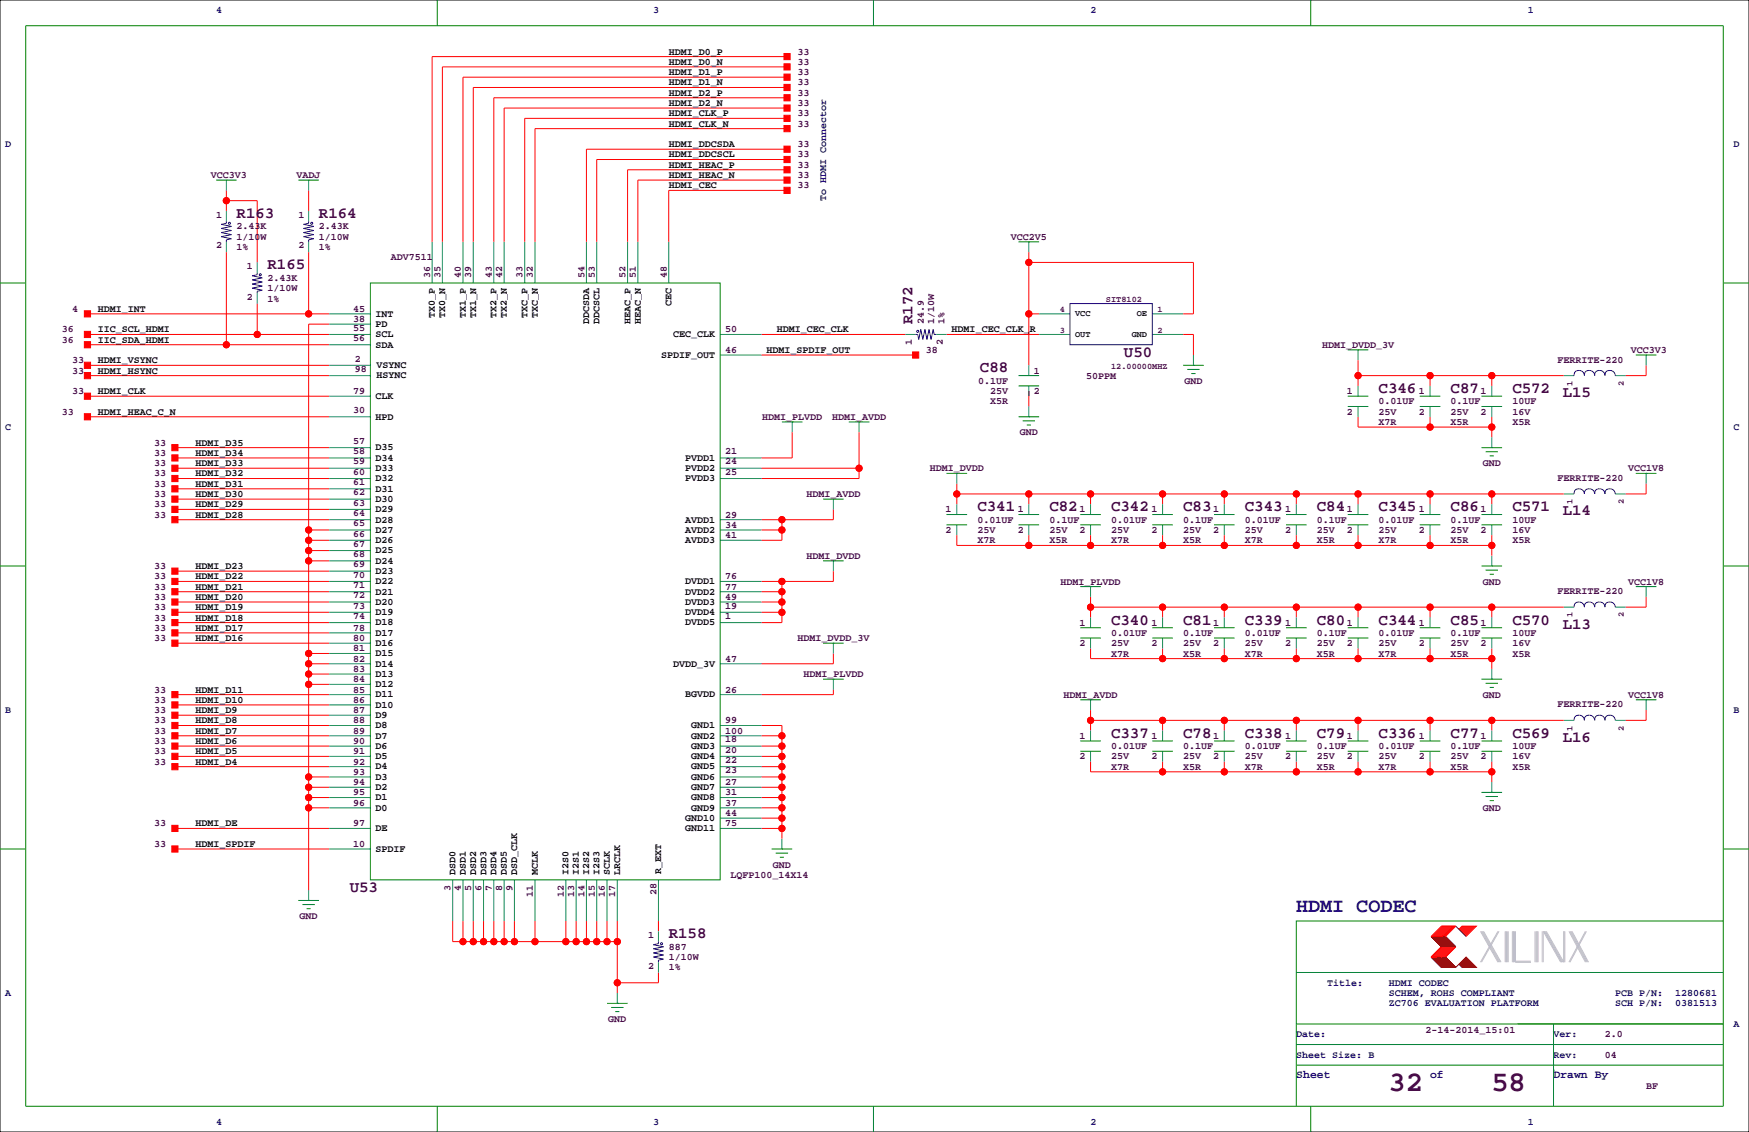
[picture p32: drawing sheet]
<svg xmlns="http://www.w3.org/2000/svg" width="432mm" height="279mm" viewBox="0 0 432 279" stroke-linecap="round" stroke-linejoin="round" font-family="sans-serif">
<defs><g id="words">
<g font-size="7.1" fill="#400040">
<text x="342.8" y="269.3">32</text>
<text x="368.2" y="269.3">58</text>
</g>
<text font-size="4.9" fill="#0000a0" x="320" y="225.1">HDMI CODEC</text>
<g font-size="3.9" fill="#400040">
<text x="58.4" y="53.8">R163</text>
<text x="78.7" y="53.8">R164</text>
<text x="66" y="66.5">R165</text>
<text x="225.3" y="80" transform="rotate(-90 225.3 80)">R172</text>
<text x="277.5" y="88.1">U50</text>
<text x="241.9" y="91.9">C88</text>
<text x="340.4" y="97">C346</text>
<text x="358.1" y="97">C87</text>
<text x="373.4" y="97">C572</text>
<text x="385.8" y="98">L15</text>
<text x="241.3" y="126.2">C341</text>
<text x="259.1" y="126.2">C82</text>
<text x="274.3" y="126.2">C342</text>
<text x="292.1" y="126.2">C83</text>
<text x="307.3" y="126.2">C343</text>
<text x="325.1" y="126.2">C84</text>
<text x="340.4" y="126.2">C345</text>
<text x="358.1" y="126.2">C86</text>
<text x="373.4" y="126.2">C571</text>
<text x="385.8" y="127.2">L14</text>
<text x="274.3" y="154.1">C340</text>
<text x="292.1" y="154.1">C81</text>
<text x="307.3" y="154.1">C339</text>
<text x="325.1" y="154.1">C80</text>
<text x="340.4" y="154.1">C344</text>
<text x="358.1" y="154.1">C85</text>
<text x="373.4" y="154.1">C570</text>
<text x="385.8" y="155.2">L13</text>
<text x="274.3" y="182.1">C337</text>
<text x="292.1" y="182.1">C78</text>
<text x="307.3" y="182.1">C338</text>
<text x="325.1" y="182.1">C79</text>
<text x="340.4" y="182.1">C336</text>
<text x="358.1" y="182.1">C77</text>
<text x="373.4" y="182.1">C569</text>
<text x="385.8" y="183.1">L16</text>
<text x="86.4" y="220.2">U53</text>
<text x="165.1" y="231.6">R158</text>
</g>
<g font-size="2.8" fill="#0000a0">
<text x="320" y="266.1">Sheet</text>
<text x="353.1" y="266.1">of</text>
<text x="383.5" y="266.1">Drawn By</text>
</g>
<g font-size="2.5" fill="#0000a0">
<text x="53.3" y="3.3">4</text>
<text x="161.3" y="3.3">3</text>
<text x="269.2" y="3.3">2</text>
<text x="377.2" y="3.3">1</text>
<text x="1.3" y="36.3">D</text>
<text x="428" y="36.3">D</text>
<text x="204" y="49.5" transform="rotate(-90 204 49.5)">To HDMI Connector</text>
<text x="1.3" y="106.2">C</text>
<text x="428" y="106.2">C</text>
<text x="1.3" y="176">B</text>
<text x="428" y="176">B</text>
<text x="1.3" y="245.9">A</text>
<text x="327.7" y="243.3">Title:</text>
<text x="342.9" y="245.9">SCHEM, ROHS COMPLIANT</text>
<text x="342.9" y="243.3">HDMI CODEC</text>
<text x="398.8" y="245.9">PCB P/N:</text>
<text x="413.6" y="245.9">1280681</text>
<text x="342.9" y="248.4">ZC706 EVALUATION PLATFORM</text>
<text x="398.8" y="248.4">SCH P/N:</text>
<text x="413.6" y="248.4">0381513</text>
<text x="320" y="256">Date:</text>
<text x="383.5" y="256">Ver:</text>
<text x="428" y="253.5">A</text>
<text x="320" y="261.1">Sheet Size: B</text>
<text x="383.5" y="261.1">Rev:</text>
<text x="53.3" y="277.6">4</text>
<text x="161.3" y="277.6">3</text>
<text x="269.2" y="277.6">2</text>
<text x="377.2" y="277.6">1</text>
</g>
<g font-size="2.5">
<text x="165.1" y="13.5">HDMI_D0_P</text>
<text x="165.1" y="16">HDMI_D0_N</text>
<text x="165.1" y="23.6">HDMI_D2_P</text>
<text x="165.1" y="21.1">HDMI_D1_N</text>
<text x="165.1" y="18.5">HDMI_D1_P</text>
<text x="165.1" y="28.7">HDMI_CLK_P</text>
<text x="165.1" y="26.2">HDMI_D2_N</text>
<text x="165.1" y="31.2">HDMI_CLK_N</text>
<text x="165.1" y="36.3">HDMI_DDCSDA</text>
<text x="165.1" y="38.9">HDMI_DDCSCL</text>
<text x="165.1" y="41.4">HDMI_HEAC_P</text>
<text x="165.1" y="46.5">HDMI_CEC</text>
<text x="165.1" y="43.9">HDMI_HEAC_N</text>
<text x="24.1" y="77">HDMI_INT</text>
<text x="165.8" y="75.6" transform="rotate(-90 165.8 75.6)">CEC</text>
<text x="24.1" y="82">IIC_SCL_HDMI</text>
<text x="92.7" y="83.2">SCL</text>
<text x="92.7" y="78.2">INT</text>
<text x="92.7" y="80.7">PD</text>
<text x="107.4" y="78.5" transform="rotate(-90 107.4 78.5)">TX0_P</text>
<text x="109.9" y="78.5" transform="rotate(-90 109.9 78.5)">TX0_N</text>
<text x="115" y="78.5" transform="rotate(-90 115 78.5)">TX1_P</text>
<text x="117.5" y="78.5" transform="rotate(-90 117.5 78.5)">TX1_N</text>
<text x="122.6" y="78.5" transform="rotate(-90 122.6 78.5)">TX2_P</text>
<text x="125.2" y="78.5" transform="rotate(-90 125.2 78.5)">TX2_N</text>
<text x="130.2" y="78.5" transform="rotate(-90 130.2 78.5)">TXC_P</text>
<text x="132.8" y="78.5" transform="rotate(-90 132.8 78.5)">TXC_N</text>
<text x="145.5" y="80" transform="rotate(-90 145.5 80)">DDCSDA</text>
<text x="148" y="80" transform="rotate(-90 148 80)">DDCSCL</text>
<text x="155.6" y="80" transform="rotate(-90 155.6 80)">HEAC_P</text>
<text x="158.2" y="80" transform="rotate(-90 158.2 80)">HEAC_N</text>
<text x="166.2" y="83.2">CEC_CLK</text>
<text x="191.8" y="82">HDMI_CEC_CLK</text>
<text x="234.9" y="82">HDMI_CEC_CLK_R</text>
<text x="24.1" y="89.7">HDMI_VSYNC</text>
<text x="24.1" y="84.6">IIC_SDA_HDMI</text>
<text x="92.7" y="85.8">SDA</text>
<text x="163.2" y="88.3">SPDIF_OUT</text>
<text x="189.2" y="87.1">HDMI_SPDIF_OUT</text>
<text x="24.1" y="92.2">HDMI_HSYNC</text>
<text x="92.9" y="90.9">VSYNC</text>
<text x="92.9" y="93.4">HSYNC</text>
<text x="24.1" y="97.3">HDMI_CLK</text>
<text x="92.7" y="98.5">CLK</text>
<text x="24.1" y="102.4">HDMI_HEAC_C_N</text>
<text x="92.7" y="103.6">HPD</text>
<text x="48.3" y="110">HDMI_D35</text>
<text x="48.3" y="112.5">HDMI_D34</text>
<text x="92.7" y="113.7">D34</text>
<text x="92.7" y="111.2">D35</text>
<text x="169.1" y="113.7">PVDD1</text>
<text x="48.3" y="117.6">HDMI_D32</text>
<text x="48.3" y="115.1">HDMI_D33</text>
<text x="92.7" y="118.8">D32</text>
<text x="92.7" y="116.3">D33</text>
<text x="169.1" y="116.3">PVDD2</text>
<text x="169.1" y="118.8">PVDD3</text>
<text x="48.3" y="125.2">HDMI_D29</text>
<text x="48.3" y="122.7">HDMI_D30</text>
<text x="48.3" y="120.1">HDMI_D31</text>
<text x="92.7" y="121.3">D31</text>
<text x="92.7" y="123.9">D30</text>
<text x="48.3" y="127.8">HDMI_D28</text>
<text x="92.7" y="126.4">D29</text>
<text x="92.7" y="129">D28</text>
<text x="92.7" y="131.5">D27</text>
<text x="169.1" y="131.5">AVDD2</text>
<text x="169.1" y="129">AVDD1</text>
<text x="92.7" y="134">D26</text>
<text x="92.7" y="136.6">D25</text>
<text x="169.1" y="134">AVDD3</text>
<text x="48.3" y="143">HDMI_D22</text>
<text x="48.3" y="140.5">HDMI_D23</text>
<text x="92.7" y="139.1">D24</text>
<text x="92.7" y="141.7">D23</text>
<text x="48.3" y="145.5">HDMI_D21</text>
<text x="48.3" y="148.1">HDMI_D20</text>
<text x="92.7" y="144.2">D22</text>
<text x="92.7" y="146.7">D21</text>
<text x="92.7" y="149.3">D20</text>
<text x="169.1" y="144.2">DVDD1</text>
<text x="169.1" y="146.7">DVDD2</text>
<text x="169.1" y="149.3">DVDD3</text>
<text x="48.3" y="150.6">HDMI_D19</text>
<text x="48.3" y="153.2">HDMI_D18</text>
<text x="48.3" y="155.7">HDMI_D17</text>
<text x="92.7" y="151.8">D19</text>
<text x="92.7" y="154.4">D18</text>
<text x="169.1" y="151.8">DVDD4</text>
<text x="169.1" y="154.4">DVDD5</text>
<text x="48.3" y="158.2">HDMI_D16</text>
<text x="92.7" y="162">D15</text>
<text x="92.7" y="159.4">D16</text>
<text x="92.7" y="156.9">D17</text>
<text x="92.7" y="167.1">D13</text>
<text x="92.7" y="164.5">D14</text>
<text x="166.2" y="164.5">DVDD_3V</text>
<text x="48.3" y="173.5">HDMI_D10</text>
<text x="48.3" y="170.9">HDMI_D11</text>
<text x="92.7" y="169.6">D12</text>
<text x="92.7" y="172.1">D11</text>
<text x="169.1" y="172.1">BGVDD</text>
<text x="48.3" y="178.6">HDMI_D8</text>
<text x="48.3" y="176">HDMI_D9</text>
<text x="92.7" y="174.7">D10</text>
<text x="92.7" y="177.2">D9</text>
<text x="92.7" y="179.8">D8</text>
<text x="170.6" y="179.8">GND1</text>
<text x="48.3" y="183.6">HDMI_D6</text>
<text x="48.3" y="181.1">HDMI_D7</text>
<text x="92.7" y="184.8">D6</text>
<text x="92.7" y="182.3">D7</text>
<text x="170.6" y="182.3">GND2</text>
<text x="170.6" y="184.8">GND3</text>
<text x="48.3" y="186.2">HDMI_D5</text>
<text x="48.3" y="188.7">HDMI_D4</text>
<text x="92.7" y="189.9">D4</text>
<text x="92.7" y="187.4">D5</text>
<text x="170.6" y="187.4">GND4</text>
<text x="170.6" y="189.9">GND5</text>
<text x="92.7" y="197.5">D1</text>
<text x="92.7" y="192.5">D3</text>
<text x="92.7" y="195">D2</text>
<text x="170.6" y="192.5">GND6</text>
<text x="170.6" y="195">GND7</text>
<text x="170.6" y="197.5">GND8</text>
<text x="48.3" y="204">HDMI_DE</text>
<text x="92.7" y="200.1">D0</text>
<text x="169.1" y="202.6">GND10</text>
<text x="170.6" y="200.1">GND9</text>
<text x="48.3" y="209">HDMI_SPDIF</text>
<text x="92.7" y="205.2">DE</text>
<text x="169.1" y="205.2">GND11</text>
<text x="92.7" y="210.2">SPDIF</text>
<text x="112.5" y="215.9" transform="rotate(-90 112.5 215.9)">DSD0</text>
<text x="115" y="215.9" transform="rotate(-90 115 215.9)">DSD1</text>
<text x="117.5" y="215.9" transform="rotate(-90 117.5 215.9)">DSD2</text>
<text x="120.1" y="215.9" transform="rotate(-90 120.1 215.9)">DSD3</text>
<text x="122.6" y="215.9" transform="rotate(-90 122.6 215.9)">DSD4</text>
<text x="125.2" y="215.9" transform="rotate(-90 125.2 215.9)">DSD5</text>
<text x="127.7" y="215.9" transform="rotate(-90 127.7 215.9)">DSD_CLK</text>
<text x="132.8" y="215.9" transform="rotate(-90 132.8 215.9)">MCLK</text>
<text x="140.4" y="215.9" transform="rotate(-90 140.4 215.9)">I2S0</text>
<text x="142.9" y="215.9" transform="rotate(-90 142.9 215.9)">I2S1</text>
<text x="145.5" y="215.9" transform="rotate(-90 145.5 215.9)">I2S2</text>
<text x="148" y="215.9" transform="rotate(-90 148 215.9)">I2S3</text>
<text x="150.6" y="215.9" transform="rotate(-90 150.6 215.9)">SCLK</text>
<text x="153.1" y="215.9" transform="rotate(-90 153.1 215.9)">LRCLK</text>
<text x="163.3" y="215.7" transform="rotate(-90 163.3 215.7)">R_EXT</text>
</g>
<g font-size="2.5" fill="#400040">
<text x="196.8" y="13.5">33</text>
<text x="196.8" y="16">33</text>
<text x="196.8" y="23.6">33</text>
<text x="196.8" y="21.1">33</text>
<text x="196.8" y="18.5">33</text>
<text x="196.8" y="28.7">33</text>
<text x="196.8" y="26.2">33</text>
<text x="196.8" y="31.2">33</text>
<text x="196.8" y="36.3">33</text>
<text x="196.8" y="38.9">33</text>
<text x="196.8" y="41.4">33</text>
<text x="52.1" y="43.9">VCC3V3</text>
<text x="73.2" y="43.9">VADJ</text>
<text x="196.8" y="46.5">33</text>
<text x="196.8" y="43.9">33</text>
<text x="53.3" y="53.7">1</text>
<text x="73.7" y="53.7">1</text>
<text x="58.4" y="56.6">2.43K</text>
<text x="58.4" y="59.2">1/10W</text>
<text x="78.7" y="56.6">2.43K</text>
<text x="78.7" y="59.2">1/10W</text>
<text x="249.6" y="59.2">VCC2V5</text>
<text x="53.3" y="61.3">2</text>
<text x="58.4" y="61.7">1%</text>
<text x="73.7" y="61.3">2</text>
<text x="78.7" y="61.7">1%</text>
<text x="96.5" y="64.3">ADV7511</text>
<text x="61" y="66.4">1</text>
<text x="66" y="71.9">1/10W</text>
<text x="66" y="69.3">2.43K</text>
<text x="106.2" y="68.6" transform="rotate(-90 106.2 68.6)">36</text>
<text x="108.7" y="68.6" transform="rotate(-90 108.7 68.6)">35</text>
<text x="113.8" y="68.6" transform="rotate(-90 113.8 68.6)">40</text>
<text x="116.3" y="68.6" transform="rotate(-90 116.3 68.6)">39</text>
<text x="121.4" y="68.6" transform="rotate(-90 121.4 68.6)">43</text>
<text x="124" y="68.6" transform="rotate(-90 124 68.6)">42</text>
<text x="129" y="68.6" transform="rotate(-90 129 68.6)">33</text>
<text x="131.6" y="68.6" transform="rotate(-90 131.6 68.6)">32</text>
<text x="144.3" y="68.6" transform="rotate(-90 144.3 68.6)">54</text>
<text x="146.8" y="68.6" transform="rotate(-90 146.8 68.6)">53</text>
<text x="154.4" y="68.6" transform="rotate(-90 154.4 68.6)">52</text>
<text x="157" y="68.6" transform="rotate(-90 157 68.6)">51</text>
<text x="164.6" y="68.6" transform="rotate(-90 164.6 68.6)">48</text>
<text x="17.8" y="77">4</text>
<text x="61" y="74">2</text>
<text x="66" y="74.4">1%</text>
<text x="87.2" y="77">45</text>
<text x="15.2" y="82">36</text>
<text x="87.2" y="81.6">55</text>
<text x="87.2" y="79.5">38</text>
<text x="179.1" y="82">50</text>
<text x="228.1" y="80" transform="rotate(-90 228.1 80)">24.9</text>
<text x="230.6" y="80" transform="rotate(-90 230.6 80)">1/10W</text>
<text x="233.2" y="80" transform="rotate(-90 233.2 80)">1%</text>
<text x="15.2" y="84.6">36</text>
<text x="17.8" y="89.7">33</text>
<text x="87.2" y="84.2">56</text>
<text x="87.6" y="89.2">2</text>
<text x="179.1" y="87.1">46</text>
<text x="225.1" y="85.1" transform="rotate(-90 225.1 85.1)">1</text>
<text x="228.6" y="87.1">38</text>
<text x="232.8" y="85.1" transform="rotate(-90 232.8 85.1)">2</text>
<text x="326.4" y="85.9">HDMI_DVDD_3V</text>
<text x="384.5" y="89.5">FERRITE-220</text>
<text x="402.6" y="87.1">VCC3V3</text>
<text x="17.8" y="92.2">33</text>
<text x="87.6" y="91.8">98</text>
<text x="241.5" y="94.7">0.1UF</text>
<text x="255.3" y="92.2">1</text>
<text x="268.2" y="93.5">50PPM</text>
<text x="292.4" y="94.7">GND</text>
<text x="17.8" y="97.3">33</text>
<text x="87.2" y="97.3">79</text>
<text x="87.2" y="101.9">30</text>
<text x="244.5" y="99.8">X5R</text>
<text x="244.5" y="97.3">25V</text>
<text x="255.3" y="97.3">2</text>
<text x="332.5" y="97.3">1</text>
<text x="340.4" y="99.8">0.01UF</text>
<text x="350.3" y="97.3">1</text>
<text x="358.1" y="99.8">0.1UF</text>
<text x="365.5" y="97.3">1</text>
<text x="373.4" y="99.8">10UF</text>
<text x="15.2" y="102.4">33</text>
<text x="188.2" y="103.6">HDMI_PLVDD</text>
<text x="205.4" y="103.6">HDMI_AVDD</text>
<text x="251.8" y="107.4">GND</text>
<text x="332.5" y="102.4">2</text>
<text x="340.4" y="102.4">25V</text>
<text x="340.4" y="104.9">X7R</text>
<text x="350.3" y="102.4">2</text>
<text x="358.1" y="102.4">25V</text>
<text x="358.1" y="104.9">X5R</text>
<text x="365.5" y="102.4">2</text>
<text x="373.4" y="102.4">16V</text>
<text x="373.4" y="104.9">X5R</text>
<text x="38.1" y="110">33</text>
<text x="38.1" y="112.5">33</text>
<text x="87.2" y="112.1">58</text>
<text x="87.2" y="109.6">57</text>
<text x="179.1" y="112.1">21</text>
<text x="38.1" y="117.6">33</text>
<text x="38.1" y="115.1">33</text>
<text x="87.2" y="119.7">61</text>
<text x="87.2" y="117.2">60</text>
<text x="87.2" y="114.6">59</text>
<text x="179.1" y="114.6">24</text>
<text x="179.1" y="117.2">25</text>
<text x="229.6" y="116.3">HDMI_DVDD</text>
<text x="366.1" y="115.1">GND</text>
<text x="384.5" y="118.7">FERRITE-220</text>
<text x="402" y="116.3">VCC1V8</text>
<text x="38.1" y="125.2">33</text>
<text x="38.1" y="122.7">33</text>
<text x="38.1" y="120.1">33</text>
<text x="87.2" y="124.8">63</text>
<text x="87.2" y="122.3">62</text>
<text x="199.1" y="122.7">HDMI_AVDD</text>
<text x="38.1" y="127.8">33</text>
<text x="87.2" y="127.3">64</text>
<text x="87.2" y="129.9">65</text>
<text x="179.1" y="130.3">34</text>
<text x="179.1" y="127.8">29</text>
<text x="233.5" y="126.5">1</text>
<text x="233.5" y="131.6">2</text>
<text x="241.3" y="129">0.01UF</text>
<text x="241.3" y="131.6">25V</text>
<text x="251.2" y="126.5">1</text>
<text x="251.2" y="131.6">2</text>
<text x="259.1" y="129">0.1UF</text>
<text x="259.1" y="131.6">25V</text>
<text x="266.5" y="131.6">2</text>
<text x="266.5" y="126.5">1</text>
<text x="274.3" y="131.6">25V</text>
<text x="274.3" y="129">0.01UF</text>
<text x="284.3" y="131.6">2</text>
<text x="284.3" y="126.5">1</text>
<text x="292.1" y="131.6">25V</text>
<text x="292.1" y="129">0.1UF</text>
<text x="299.5" y="126.5">1</text>
<text x="299.5" y="131.6">2</text>
<text x="307.3" y="129">0.01UF</text>
<text x="307.3" y="131.6">25V</text>
<text x="317.3" y="126.5">1</text>
<text x="317.3" y="131.6">2</text>
<text x="325.1" y="129">0.1UF</text>
<text x="325.1" y="131.6">25V</text>
<text x="332.5" y="131.6">2</text>
<text x="332.5" y="126.5">1</text>
<text x="340.4" y="131.6">25V</text>
<text x="340.4" y="129">0.01UF</text>
<text x="350.3" y="131.6">2</text>
<text x="350.3" y="126.5">1</text>
<text x="358.1" y="131.6">25V</text>
<text x="358.1" y="129">0.1UF</text>
<text x="365.5" y="131.6">2</text>
<text x="365.5" y="126.5">1</text>
<text x="373.4" y="129">10UF</text>
<text x="373.4" y="131.6">16V</text>
<text x="87.2" y="132.4">66</text>
<text x="87.2" y="135">67</text>
<text x="87.2" y="137.5">68</text>
<text x="179.1" y="132.8">41</text>
<text x="199.1" y="137.9">HDMI_DVDD</text>
<text x="241.3" y="134.1">X7R</text>
<text x="259.1" y="134.1">X5R</text>
<text x="274.3" y="134.1">X7R</text>
<text x="292.1" y="134.1">X5R</text>
<text x="307.3" y="134.1">X7R</text>
<text x="325.1" y="134.1">X5R</text>
<text x="340.4" y="134.1">X7R</text>
<text x="358.1" y="134.1">X5R</text>
<text x="373.4" y="134.1">X5R</text>
<text x="38.1" y="143">33</text>
<text x="38.1" y="140.5">33</text>
<text x="87.2" y="140">69</text>
<text x="87.2" y="142.6">70</text>
<text x="179.1" y="143">76</text>
<text x="38.1" y="145.5">33</text>
<text x="38.1" y="148.1">33</text>
<text x="87.2" y="145.1">71</text>
<text x="87.2" y="147.7">72</text>
<text x="179.1" y="145.5">77</text>
<text x="179.1" y="148.1">49</text>
<text x="261.8" y="144.3">HDMI_PLVDD</text>
<text x="366.1" y="144.3">GND</text>
<text x="384.5" y="146.6">FERRITE-220</text>
<text x="402" y="144.3">VCC1V8</text>
<text x="38.1" y="150.6">33</text>
<text x="38.1" y="153.2">33</text>
<text x="38.1" y="155.7">33</text>
<text x="87.2" y="150.2">73</text>
<text x="87.2" y="152.7">74</text>
<text x="87.2" y="155.7">78</text>
<text x="179.1" y="150.2">19</text>
<text x="179.1" y="152.7">1</text>
<text x="266.5" y="154.4">1</text>
<text x="284.3" y="154.4">1</text>
<text x="299.5" y="154.4">1</text>
<text x="317.3" y="154.4">1</text>
<text x="332.5" y="154.4">1</text>
<text x="350.3" y="154.4">1</text>
<text x="365.5" y="154.4">1</text>
<text x="38.1" y="158.2">33</text>
<text x="87.2" y="160.8">81</text>
<text x="87.2" y="158.2">80</text>
<text x="196.8" y="158.2">HDMI_DVDD_3V</text>
<text x="266.5" y="159.5">2</text>
<text x="274.3" y="157">0.01UF</text>
<text x="274.3" y="159.5">25V</text>
<text x="284.3" y="159.5">2</text>
<text x="292.1" y="157">0.1UF</text>
<text x="292.1" y="159.5">25V</text>
<text x="299.5" y="159.5">2</text>
<text x="307.3" y="159.5">25V</text>
<text x="307.3" y="157">0.01UF</text>
<text x="317.3" y="159.5">2</text>
<text x="325.1" y="159.5">25V</text>
<text x="325.1" y="157">0.1UF</text>
<text x="332.5" y="159.5">2</text>
<text x="340.4" y="157">0.01UF</text>
<text x="340.4" y="159.5">25V</text>
<text x="350.3" y="159.5">2</text>
<text x="358.1" y="157">0.1UF</text>
<text x="358.1" y="159.5">25V</text>
<text x="365.5" y="159.5">2</text>
<text x="373.4" y="157">10UF</text>
<text x="373.4" y="159.5">16V</text>
<text x="87.2" y="165.9">83</text>
<text x="87.2" y="163.3">82</text>
<text x="179.1" y="163.3">47</text>
<text x="198.3" y="167.1">HDMI_PLVDD</text>
<text x="274.3" y="162.1">X7R</text>
<text x="292.1" y="162.1">X5R</text>
<text x="307.3" y="162.1">X7R</text>
<text x="325.1" y="162.1">X5R</text>
<text x="340.4" y="162.1">X7R</text>
<text x="358.1" y="162.1">X5R</text>
<text x="373.4" y="162.1">X5R</text>
<text x="38.1" y="173.5">33</text>
<text x="38.1" y="170.9">33</text>
<text x="87.2" y="168.4">84</text>
<text x="87.2" y="170.9">85</text>
<text x="87.2" y="173.5">86</text>
<text x="179.1" y="170.9">26</text>
<text x="262.6" y="172.2">HDMI_AVDD</text>
<text x="366.1" y="172.2">GND</text>
<text x="402" y="172.2">VCC1V8</text>
<text x="38.1" y="178.6">33</text>
<text x="38.1" y="176">33</text>
<text x="87.2" y="176">87</text>
<text x="87.2" y="178.6">88</text>
<text x="179.1" y="178.6">99</text>
<text x="384.5" y="174.6">FERRITE-220</text>
<text x="38.1" y="183.6">33</text>
<text x="38.1" y="181.1">33</text>
<text x="87.2" y="183.6">90</text>
<text x="87.2" y="181.1">89</text>
<text x="179.1" y="181.1">100</text>
<text x="179.1" y="183.2">18</text>
<text x="179.1" y="185.8">20</text>
<text x="266.5" y="182.4">1</text>
<text x="274.3" y="184.9">0.01UF</text>
<text x="284.3" y="182.4">1</text>
<text x="292.1" y="184.9">0.1UF</text>
<text x="299.5" y="182.4">1</text>
<text x="307.3" y="184.9">0.01UF</text>
<text x="317.3" y="182.4">1</text>
<text x="325.1" y="184.9">0.1UF</text>
<text x="332.5" y="182.4">1</text>
<text x="340.4" y="184.9">0.01UF</text>
<text x="350.3" y="182.4">1</text>
<text x="358.1" y="184.9">0.1UF</text>
<text x="365.5" y="182.4">1</text>
<text x="373.4" y="184.9">10UF</text>
<text x="38.1" y="186.2">33</text>
<text x="38.1" y="188.7">33</text>
<text x="87.2" y="188.7">92</text>
<text x="87.2" y="186.2">91</text>
<text x="87.2" y="191.3">93</text>
<text x="179.1" y="190.8">23</text>
<text x="179.1" y="188.3">22</text>
<text x="266.5" y="187.5">2</text>
<text x="274.3" y="190">X7R</text>
<text x="274.3" y="187.5">25V</text>
<text x="284.3" y="187.5">2</text>
<text x="292.1" y="190">X5R</text>
<text x="292.1" y="187.5">25V</text>
<text x="299.5" y="187.5">2</text>
<text x="307.3" y="187.5">25V</text>
<text x="307.3" y="190">X7R</text>
<text x="317.3" y="187.5">2</text>
<text x="325.1" y="187.5">25V</text>
<text x="325.1" y="190">X5R</text>
<text x="332.5" y="187.5">2</text>
<text x="340.4" y="190">X7R</text>
<text x="340.4" y="187.5">25V</text>
<text x="350.3" y="187.5">2</text>
<text x="358.1" y="190">X5R</text>
<text x="358.1" y="187.5">25V</text>
<text x="365.5" y="187.5">2</text>
<text x="373.4" y="187.5">16V</text>
<text x="373.4" y="190">X5R</text>
<text x="87.2" y="196.3">95</text>
<text x="87.2" y="193.8">94</text>
<text x="179.1" y="193.8">27</text>
<text x="179.1" y="196.3">31</text>
<text x="38.1" y="204">33</text>
<text x="87.2" y="198.9">96</text>
<text x="87.2" y="204">97</text>
<text x="179.1" y="201.4">44</text>
<text x="179.1" y="198.9">37</text>
<text x="179.1" y="204">75</text>
<text x="366.1" y="200.2">GND</text>
<text x="38.1" y="209">33</text>
<text x="87.2" y="209">10</text>
<text x="190.8" y="214.1">GND</text>
<text x="111.3" y="219.9" transform="rotate(-90 111.3 219.9)">3</text>
<text x="113.8" y="219.9" transform="rotate(-90 113.8 219.9)">4</text>
<text x="116.3" y="219.9" transform="rotate(-90 116.3 219.9)">5</text>
<text x="118.9" y="219.9" transform="rotate(-90 118.9 219.9)">6</text>
<text x="121.4" y="219.9" transform="rotate(-90 121.4 219.9)">7</text>
<text x="124" y="219.9" transform="rotate(-90 124 219.9)">8</text>
<text x="126.5" y="219.9" transform="rotate(-90 126.5 219.9)">9</text>
<text x="131.6" y="221.4" transform="rotate(-90 131.6 221.4)">11</text>
<text x="139.2" y="221.4" transform="rotate(-90 139.2 221.4)">12</text>
<text x="141.7" y="221.4" transform="rotate(-90 141.7 221.4)">13</text>
<text x="144.3" y="221.4" transform="rotate(-90 144.3 221.4)">14</text>
<text x="146.8" y="221.4" transform="rotate(-90 146.8 221.4)">15</text>
<text x="149.4" y="221.4" transform="rotate(-90 149.4 221.4)">16</text>
<text x="151.9" y="221.4" transform="rotate(-90 151.9 221.4)">17</text>
<text x="162.1" y="221" transform="rotate(-90 162.1 221)">28</text>
<text x="180.3" y="216.7">LQFP100_14X14</text>
<text x="74" y="226.8">GND</text>
<text x="160" y="231.5">1</text>
<text x="160" y="239.1">2</text>
<text x="165.1" y="234.4">887</text>
<text x="165.1" y="237">1/10W</text>
<text x="165.1" y="239.5">1%</text>
<text x="150.2" y="252.2">GND</text>
<text x="351.9" y="255">2-14-2014_15:01</text>
<text x="396.2" y="256">2.0</text>
<text x="396.2" y="261.1">04</text>
<text x="406.4" y="268.7">BF</text>
</g>
<g font-size="2.1" fill="#400040">
<text x="261.6" y="77">4</text>
<text x="273" y="74.5">SIT8102</text>
<text x="285.8" y="77">1</text>
<text x="261.6" y="82.1">3</text>
<text x="285.8" y="82.1">2</text>
<text x="274.3" y="91">12.00000MHZ</text>
<text x="388.2" y="95.2" transform="rotate(-90 388.2 95.2)">1</text>
<text x="400.9" y="95.2" transform="rotate(-90 400.9 95.2)">2</text>
<text x="388.2" y="124.5" transform="rotate(-90 388.2 124.5)">1</text>
<text x="400.9" y="124.5" transform="rotate(-90 400.9 124.5)">2</text>
<text x="388.2" y="152.4" transform="rotate(-90 388.2 152.4)">1</text>
<text x="400.9" y="152.4" transform="rotate(-90 400.9 152.4)">2</text>
<text x="388.2" y="180.3" transform="rotate(-90 388.2 180.3)">1</text>
<text x="400.9" y="180.3" transform="rotate(-90 400.9 180.3)">2</text>
</g>
<g font-size="2.1">
<text x="265.4" y="83.1">OUT</text>
<text x="265.4" y="78.1">VCC</text>
<text x="279.4" y="83.1">GND</text>
<text x="280.7" y="78.1">OE</text>
</g>
</g></defs>
<path d="M0 0h431.8v279.4h-431.8z" fill="none" stroke="#000" stroke-width=".25"/>
<g fill="none" stroke="#f00" stroke-width=".25">
<path d="M194.3 16.5h-85.1v43.2M194.3 19.1h-80v40.6M194.3 14h-87.6v45.7M194.3 21.6h-77.5v38.1M194.3 24.1h-72.4v35.6M194.3 26.7h-69.8v33M194.3 29.2h-64.8v30.5M194.3 31.8h-62.2v27.9M194.3 39.4h-47v20.3M194.3 36.8h-49.5v22.9M55.9 47v5.1M55.9 49.5h7.6v15.3"/>
<path d="M76.2 47v5.1M194.3 41.9h-39.4v17.8M194.3 44.4h-36.8v15.3M194.3 47h-29.2v12.7M21.6 77.5h59.7M55.9 62.2v22.9M63.5 74.9v7.6M76.2 62.2v15.3M254 64.8h40.6v12.7h-2.5M254 62.2v28M254 77.5h2.5M21.6 82.5h59.7"/>
<path d="M21.6 92.7h59.7M21.6 85.1h59.7M21.6 90.2h59.7M21.6 97.8h59.7M81.3 80h-5.1v139.7M188 82.5h35.5M188 87.6h38.1M233.7 82.5h22.8M254 96.5v3.8M292.1 82.5h2.5v5.1M335.3 88.9v6.3M335.3 92.7h50.8"/>
<path d="M353.1 92.7v2.5M368.3 92.7v2.5M406.4 90.2v2.5h-5.1M21.6 102.9h59.7M43.2 113h38.1M43.2 110.5h38.1M43.2 115.6h38.1M43.2 118.1h38.1M188 115.6h24.1M195.6 106.7v6.3h-7.6M212.1 106.7v11.4h-24.1M236.2 119.4v5.1"/>
<path d="M335.3 102.9v2.5h33M353.1 102.9v2.5M368.3 102.9v5M406.4 119.4v2.5h-5.1M43.2 128.3h38.1M43.2 120.7h38.1M43.2 123.2h38.1M43.2 125.7h38.1M76.2 133.3h5.1M76.2 130.8h5.1M76.2 138.4h5.1M76.2 135.9h5.1"/>
<path d="M188 130.8h5M193 128.3v5h-5M205.7 125.7v2.6h-17.7M236.2 121.9h149.9M236.2 132.1v2.5h132.1M254 121.9v2.6M254 132.1v2.5M269.2 121.9v2.6M269.2 132.1v2.5M287 121.9v2.6M287 132.1v2.5M302.3 121.9v2.6"/>
<path d="M302.3 132.1v2.5M320 121.9v2.6M320 132.1v2.5M335.3 121.9v2.6M335.3 132.1v2.5M353.1 121.9v2.6M353.1 132.1v2.5M368.3 121.9v2.6M368.3 132.1v5.1M43.2 156.2h38.1M43.2 153.7h38.1M43.2 151.1h38.1"/>
<path d="M43.2 148.6h38.1M43.2 146h38.1M43.2 143.5h38.1M43.2 158.8h38.1M43.2 141h38.1M188 151.1h5M188 148.6h5M188 146h5M193 143.5v10.2h-5M205.7 141v2.5h-17.7M269.2 147.3v5.1M269.2 149.9h116.9"/>
<path d="M287 149.9v2.5M302.3 149.9v2.5M320 149.9v2.5M335.3 149.9v2.5M353.1 149.9v2.5M368.3 149.9v2.5M406.4 147.3v2.6h-5.1M43.2 171.4h38.1M43.2 176.5h38.1M43.2 179.1h38.1M43.2 174h38.1M76.2 163.8h5.1"/>
<path d="M76.2 168.9h5.1M76.2 166.4h5.1M76.2 161.3h5.1M188 179.1h5v27.9M205.7 170.2v1.2h-17.7M205.7 161.3v2.5h-17.7M269.2 160v2.6h99.1M269.2 175.3v5M269.2 177.8h116.9M287 160v2.6M287 177.8v2.5M302.3 160v2.6"/>
<path d="M302.3 177.8v2.5M320 160v2.6M320 177.8v2.5M335.3 160v2.6M335.3 177.8v2.5M353.1 160v2.6M353.1 177.8v2.5M368.3 160v5.1M368.3 177.8v2.5M406.4 175.3v2.5h-5.1M43.2 181.6h38.1M43.2 184.1h38.1"/>
<path d="M43.2 189.2h38.1M43.2 186.7h38.1M76.2 199.4h5.1M76.2 196.8h5.1M76.2 194.3h5.1M76.2 191.8h5.1M188 181.6h5M188 184.1h5M188 189.2h5M188 186.7h5M188 199.4h5M188 196.8h5"/>
<path d="M188 194.3h5M188 191.8h5M269.2 188v2.5h99.1M287 188v2.5M302.3 188v2.5M320 188v2.5M335.3 188v2.5M353.1 188v2.5M368.3 188v5M43.2 204.5h38.1M43.2 209.5h38.1M188 204.5h5"/>
<path d="M188 201.9h5M111.8 227.3v5.1h40.6M114.3 227.3v5.1M116.8 227.3v5.1M119.4 227.3v5.1M121.9 227.3v5.1M124.5 227.3v5.1M127 227.3v5.1M132.1 227.3v5.1M139.7 227.3v5.1M142.2 227.3v5.1M144.8 227.3v5.1"/>
<path d="M147.3 227.3v5.1M149.9 227.3v5.1M152.4 227.3v17.8M162.6 227.3v2.6M355.9 233.7l-2.6 2.5h3.6l2.5-2.5M355.9 228.6h3.5l-2.5 2.5h-3.6zM356.1 233.7l-2.5 2.5M356.1 228.6l-2.5 2.5M356.4 233.7l-2.6 2.5M356.4 228.6l-2.6 2.5M356.6 233.7l-2.5 2.5M356.6 228.6l-2.5 2.5"/>
<path d="M356.9 233.7l-2.6 2.5M356.9 228.6l-2.6 2.5M357.1 233.7l-2.5 2.5M357.1 228.6l-2.5 2.5M357.4 233.7l-2.6 2.5M357.4 228.6l-2.6 2.5M357.6 233.7l-2.5 2.5M357.6 228.6l-2.5 2.5M357.9 233.7l-2.6 2.5M357.9 228.6l-2.6 2.5M358.1 233.7l-2.5 2.5M358.1 228.6l-2.5 2.5"/>
<path d="M358.4 233.7l-2.5 2.5M358.4 228.6l-2.5 2.5M358.6 233.7l-2.5 2.5M358.6 228.6l-2.5 2.5M358.9 233.7l-2.5 2.5M358.9 228.6l-2.5 2.5M359.2 233.7l-2.6 2.5M359.2 228.6l-2.6 2.5M360.2 229.4l.7-.8h3.6l-2.6 2.5M361.2 228.6l-.8 .8M361.4 228.6l-1 1M361.7 228.6l-1 1"/>
<path d="M361.9 228.6l-1.2 1.3M362.2 228.6l-1.3 1.3M362.5 228.6l-1.6 1.5M362.7 228.6l-1.5 1.5M363 228.6l-1.8 1.8M363.2 228.6l-1.8 1.8M363.5 228.6l-2.1 2M363.7 228.6l-2 2M364 228.6l-2.3 2.3M364.2 228.6l-2.3 2.3M162.6 240v2.6h-10.2"/>
<circle cx="55.9" cy="49.5" r=".76"/>
<circle cx="76.2" cy="77.5" r=".76"/>
<circle cx="254" cy="77.5" r=".76"/>
<circle cx="254" cy="64.8" r=".76"/>
<circle cx="55.9" cy="85.1" r=".76"/>
<circle cx="63.5" cy="82.5" r=".76"/>
<circle cx="335.3" cy="92.7" r=".76"/>
<circle cx="353.1" cy="92.7" r=".76"/>
<circle cx="368.3" cy="92.7" r=".76"/>
<circle cx="212.1" cy="115.6" r=".76"/>
<circle cx="353.1" cy="105.4" r=".76"/>
<circle cx="368.3" cy="105.4" r=".76"/>
<circle cx="76.2" cy="138.4" r=".76"/>
<circle cx="76.2" cy="133.3" r=".76"/>
<circle cx="76.2" cy="135.9" r=".76"/>
<circle cx="76.2" cy="130.8" r=".76"/>
<circle cx="193" cy="128.3" r=".76"/>
<circle cx="193" cy="130.8" r=".76"/>
<circle cx="236.2" cy="121.9" r=".76"/>
<circle cx="254" cy="121.9" r=".76"/>
<circle cx="254" cy="134.6" r=".76"/>
<circle cx="269.2" cy="121.9" r=".76"/>
<circle cx="269.2" cy="134.6" r=".76"/>
<circle cx="287" cy="121.9" r=".76"/>
<circle cx="287" cy="134.6" r=".76"/>
<circle cx="302.3" cy="134.6" r=".76"/>
<circle cx="302.3" cy="121.9" r=".76"/>
<circle cx="320" cy="121.9" r=".76"/>
<circle cx="320" cy="134.6" r=".76"/>
<circle cx="335.3" cy="121.9" r=".76"/>
<circle cx="335.3" cy="134.6" r=".76"/>
<circle cx="353.1" cy="121.9" r=".76"/>
<circle cx="353.1" cy="134.6" r=".76"/>
<circle cx="368.3" cy="134.6" r=".76"/>
<circle cx="368.3" cy="121.9" r=".76"/>
<circle cx="193" cy="151.1" r=".76"/>
<circle cx="193" cy="146" r=".76"/>
<circle cx="193" cy="148.6" r=".76"/>
<circle cx="193" cy="143.5" r=".76"/>
<circle cx="269.2" cy="149.9" r=".76"/>
<circle cx="287" cy="149.9" r=".76"/>
<circle cx="302.3" cy="149.9" r=".76"/>
<circle cx="320" cy="149.9" r=".76"/>
<circle cx="335.3" cy="149.9" r=".76"/>
<circle cx="353.1" cy="149.9" r=".76"/>
<circle cx="368.3" cy="149.9" r=".76"/>
<circle cx="76.2" cy="163.8" r=".76"/>
<circle cx="76.2" cy="166.4" r=".76"/>
<circle cx="76.2" cy="161.3" r=".76"/>
<circle cx="76.2" cy="168.9" r=".76"/>
<circle cx="269.2" cy="177.8" r=".76"/>
<circle cx="287" cy="177.8" r=".76"/>
<circle cx="287" cy="162.6" r=".76"/>
<circle cx="302.3" cy="177.8" r=".76"/>
<circle cx="302.3" cy="162.6" r=".76"/>
<circle cx="320" cy="177.8" r=".76"/>
<circle cx="320" cy="162.6" r=".76"/>
<circle cx="335.3" cy="177.8" r=".76"/>
<circle cx="335.3" cy="162.6" r=".76"/>
<circle cx="353.1" cy="177.8" r=".76"/>
<circle cx="353.1" cy="162.6" r=".76"/>
<circle cx="368.3" cy="177.8" r=".76"/>
<circle cx="368.3" cy="162.6" r=".76"/>
<circle cx="76.2" cy="196.8" r=".76"/>
<circle cx="76.2" cy="194.3" r=".76"/>
<circle cx="76.2" cy="199.4" r=".76"/>
<circle cx="76.2" cy="191.8" r=".76"/>
<circle cx="193" cy="196.8" r=".76"/>
<circle cx="193" cy="199.4" r=".76"/>
<circle cx="193" cy="194.3" r=".76"/>
<circle cx="193" cy="189.2" r=".76"/>
<circle cx="193" cy="191.8" r=".76"/>
<circle cx="193" cy="184.1" r=".76"/>
<circle cx="193" cy="186.7" r=".76"/>
<circle cx="193" cy="181.6" r=".76"/>
<circle cx="287" cy="190.5" r=".76"/>
<circle cx="302.3" cy="190.5" r=".76"/>
<circle cx="320" cy="190.5" r=".76"/>
<circle cx="335.3" cy="190.5" r=".76"/>
<circle cx="353.1" cy="190.5" r=".76"/>
<circle cx="368.3" cy="190.5" r=".76"/>
<circle cx="193" cy="204.5" r=".76"/>
<circle cx="193" cy="201.9" r=".76"/>
<circle cx="114.3" cy="232.4" r=".76"/>
<circle cx="116.8" cy="232.4" r=".76"/>
<circle cx="119.4" cy="232.4" r=".76"/>
<circle cx="121.9" cy="232.4" r=".76"/>
<circle cx="124.5" cy="232.4" r=".76"/>
<circle cx="127" cy="232.4" r=".76"/>
<circle cx="132.1" cy="232.4" r=".76"/>
<circle cx="139.7" cy="232.4" r=".76"/>
<circle cx="142.2" cy="232.4" r=".76"/>
<circle cx="144.8" cy="232.4" r=".76"/>
<circle cx="147.3" cy="232.4" r=".76"/>
<circle cx="149.9" cy="232.4" r=".76"/>
<circle cx="152.4" cy="232.4" r=".76"/>
<circle cx="152.4" cy="242.6" r=".76"/>
</g>
<g fill="#f00" stroke="#f00" stroke-width=".25">
<path d="M42.4 112.3h1.5v1.5h-1.5z" fill-rule="evenodd"/>
<path d="M42.4 109.7h1.5v1.6h-1.5z" fill-rule="evenodd"/>
<path d="M42.4 114.8h1.5v1.5h-1.5z" fill-rule="evenodd"/>
<path d="M42.4 117.3h1.5v1.6h-1.5z" fill-rule="evenodd"/>
<path d="M42.4 127.5h1.5v1.5h-1.5z" fill-rule="evenodd"/>
<path d="M42.4 119.9h1.5v1.5h-1.5z" fill-rule="evenodd"/>
<path d="M42.4 122.4h1.5v1.6h-1.5z" fill-rule="evenodd"/>
<path d="M42.4 125h1.5v1.5h-1.5z" fill-rule="evenodd"/>
<path d="M42.4 155.4h1.5v1.6h-1.5z" fill-rule="evenodd"/>
<path d="M42.4 152.9h1.5v1.5h-1.5z" fill-rule="evenodd"/>
<path d="M42.4 150.4h1.5v1.5h-1.5z" fill-rule="evenodd"/>
<path d="M42.4 180.8h1.5v1.6h-1.5z" fill-rule="evenodd"/>
<path d="M42.4 183.4h1.5v1.5h-1.5z" fill-rule="evenodd"/>
<path d="M42.4 170.7h1.5v1.5h-1.5z" fill-rule="evenodd"/>
<path d="M42.4 175.8h1.5v1.5h-1.5z" fill-rule="evenodd"/>
<path d="M42.4 178.3h1.5v1.5h-1.5z" fill-rule="evenodd"/>
<path d="M42.4 173.2h1.5v1.6h-1.5z" fill-rule="evenodd"/>
<path d="M42.4 188.5h1.5v1.5h-1.5z" fill-rule="evenodd"/>
<path d="M42.4 185.9h1.5v1.6h-1.5z" fill-rule="evenodd"/>
<path d="M42.4 208.8h1.5v1.5h-1.5z" fill-rule="evenodd"/>
<path d="M193.5 15.7h1.6v1.6h-1.6z" fill-rule="evenodd"/>
<path d="M193.5 18.3h1.6v1.5h-1.6z" fill-rule="evenodd"/>
<path d="M193.5 20.8h1.6v1.6h-1.6z" fill-rule="evenodd"/>
<path d="M193.5 23.4h1.6v1.5h-1.6z" fill-rule="evenodd"/>
<path d="M193.5 25.9h1.6v1.5h-1.6z" fill-rule="evenodd"/>
<path d="M193.5 28.4h1.6v1.6h-1.6z" fill-rule="evenodd"/>
<path d="M193.5 31h1.6v1.5h-1.6z" fill-rule="evenodd"/>
<path d="M193.5 41.1h1.6v1.6h-1.6z" fill-rule="evenodd"/>
<path d="M193.5 43.7h1.6v1.5h-1.6z" fill-rule="evenodd"/>
<path d="M193.5 38.6h1.6v1.5h-1.6z" fill-rule="evenodd"/>
<path d="M193.5 13.2h1.6v1.5h-1.6z" fill-rule="evenodd"/>
<path d="M42.4 203.7h1.5v1.5h-1.5z" fill-rule="evenodd"/>
<path d="M193.5 36.1h1.6v1.5h-1.6z" fill-rule="evenodd"/>
<path d="M193.5 46.2h1.6v1.6h-1.6z" fill-rule="evenodd"/>
<path d="M20.8 84.3h1.6v1.6h-1.6z" fill-rule="evenodd"/>
<path d="M225.3 86.9h1.5v1.5h-1.5z" fill-rule="evenodd"/>
<path d="M20.8 81.8h1.6v1.5h-1.6z" fill-rule="evenodd"/>
<path d="M20.8 76.7h1.6v1.5h-1.6z" fill-rule="evenodd"/>
<path d="M20.8 89.4h1.6v1.5h-1.6z" fill-rule="evenodd"/>
<path d="M20.8 91.9h1.6v1.6h-1.6z" fill-rule="evenodd"/>
<path d="M20.8 97h1.6v1.6h-1.6z" fill-rule="evenodd"/>
<path d="M20.8 102.1h1.6v1.5h-1.6z" fill-rule="evenodd"/>
<path d="M42.4 158h1.5v1.5h-1.5z" fill-rule="evenodd"/>
<path d="M42.4 147.8h1.5v1.6h-1.5z" fill-rule="evenodd"/>
<path d="M42.4 145.3h1.5v1.5h-1.5z" fill-rule="evenodd"/>
<path d="M42.4 140.2h1.5v1.5h-1.5z" fill-rule="evenodd"/>
<path d="M42.4 142.7h1.5v1.6h-1.5z" fill-rule="evenodd"/>
<circle cx="368.3" cy="121.9" r=".76"/>
<circle cx="353.1" cy="121.9" r=".76"/>
<circle cx="335.3" cy="121.9" r=".76"/>
<circle cx="320" cy="121.9" r=".76"/>
<circle cx="302.3" cy="121.9" r=".76"/>
<circle cx="287" cy="121.9" r=".76"/>
<circle cx="269.2" cy="121.9" r=".76"/>
<circle cx="254" cy="121.9" r=".76"/>
<circle cx="236.2" cy="121.9" r=".76"/>
<circle cx="193" cy="204.5" r=".76"/>
<circle cx="193" cy="201.9" r=".76"/>
<circle cx="193" cy="199.4" r=".76"/>
<circle cx="193" cy="196.8" r=".76"/>
<circle cx="193" cy="194.3" r=".76"/>
<circle cx="193" cy="191.8" r=".76"/>
<circle cx="193" cy="189.2" r=".76"/>
<circle cx="193" cy="186.7" r=".76"/>
<circle cx="193" cy="184.1" r=".76"/>
<circle cx="193" cy="181.6" r=".76"/>
<circle cx="193" cy="151.1" r=".76"/>
<circle cx="193" cy="148.6" r=".76"/>
<circle cx="193" cy="146" r=".76"/>
<circle cx="193" cy="143.5" r=".76"/>
<circle cx="193" cy="130.8" r=".76"/>
<circle cx="193" cy="128.3" r=".76"/>
<circle cx="368.3" cy="190.5" r=".76"/>
<circle cx="353.1" cy="190.5" r=".76"/>
<circle cx="335.3" cy="190.5" r=".76"/>
<circle cx="320" cy="190.5" r=".76"/>
<circle cx="302.3" cy="190.5" r=".76"/>
<circle cx="287" cy="190.5" r=".76"/>
<circle cx="368.3" cy="162.6" r=".76"/>
<circle cx="353.1" cy="162.6" r=".76"/>
<circle cx="335.3" cy="162.6" r=".76"/>
<circle cx="320" cy="162.6" r=".76"/>
<circle cx="302.3" cy="162.6" r=".76"/>
<circle cx="287" cy="162.6" r=".76"/>
<circle cx="368.3" cy="105.4" r=".76"/>
<circle cx="353.1" cy="105.4" r=".76"/>
<circle cx="254" cy="134.6" r=".76"/>
<circle cx="368.3" cy="134.6" r=".76"/>
<circle cx="353.1" cy="134.6" r=".76"/>
<circle cx="335.3" cy="134.6" r=".76"/>
<circle cx="320" cy="134.6" r=".76"/>
<circle cx="302.3" cy="134.6" r=".76"/>
<circle cx="287" cy="134.6" r=".76"/>
<circle cx="269.2" cy="134.6" r=".76"/>
<circle cx="368.3" cy="92.7" r=".76"/>
<circle cx="353.1" cy="92.7" r=".76"/>
<circle cx="335.3" cy="92.7" r=".76"/>
<circle cx="368.3" cy="149.9" r=".76"/>
<circle cx="353.1" cy="149.9" r=".76"/>
<circle cx="335.3" cy="149.9" r=".76"/>
<circle cx="320" cy="149.9" r=".76"/>
<circle cx="302.3" cy="149.9" r=".76"/>
<circle cx="287" cy="149.9" r=".76"/>
<circle cx="269.2" cy="149.9" r=".76"/>
<circle cx="368.3" cy="177.8" r=".76"/>
<circle cx="353.1" cy="177.8" r=".76"/>
<circle cx="335.3" cy="177.8" r=".76"/>
<circle cx="320" cy="177.8" r=".76"/>
<circle cx="302.3" cy="177.8" r=".76"/>
<circle cx="287" cy="177.8" r=".76"/>
<circle cx="269.2" cy="177.8" r=".76"/>
<circle cx="55.9" cy="85.1" r=".76"/>
<circle cx="55.9" cy="49.5" r=".76"/>
<circle cx="63.5" cy="82.5" r=".76"/>
<circle cx="76.2" cy="77.5" r=".76"/>
<circle cx="254" cy="64.8" r=".76"/>
<circle cx="254" cy="77.5" r=".76"/>
<circle cx="212.1" cy="115.6" r=".76"/>
<circle cx="114.3" cy="232.4" r=".76"/>
<circle cx="116.8" cy="232.4" r=".76"/>
<circle cx="119.4" cy="232.4" r=".76"/>
<circle cx="121.9" cy="232.4" r=".76"/>
<circle cx="124.5" cy="232.4" r=".76"/>
<circle cx="127" cy="232.4" r=".76"/>
<circle cx="132.1" cy="232.4" r=".76"/>
<circle cx="139.7" cy="232.4" r=".76"/>
<circle cx="142.2" cy="232.4" r=".76"/>
<circle cx="144.8" cy="232.4" r=".76"/>
<circle cx="147.3" cy="232.4" r=".76"/>
<circle cx="149.9" cy="232.4" r=".76"/>
<circle cx="152.4" cy="232.4" r=".76"/>
<circle cx="152.4" cy="242.6" r=".76"/>
<circle cx="76.2" cy="191.8" r=".76"/>
<circle cx="76.2" cy="194.3" r=".76"/>
<circle cx="76.2" cy="196.8" r=".76"/>
<circle cx="76.2" cy="199.4" r=".76"/>
<circle cx="76.2" cy="168.9" r=".76"/>
<circle cx="76.2" cy="166.4" r=".76"/>
<circle cx="76.2" cy="163.8" r=".76"/>
<circle cx="76.2" cy="161.3" r=".76"/>
<circle cx="76.2" cy="138.4" r=".76"/>
<circle cx="76.2" cy="135.9" r=".76"/>
<circle cx="76.2" cy="133.3" r=".76"/>
<circle cx="76.2" cy="130.8" r=".76"/>
</g>
<g fill="none" stroke="#008080" stroke-width=".25">
<path d="M55.9 44.4v2.6M55.9 52.1v2.5M55.9 59.7v2.5M76.2 44.4v2.6M76.2 52.1v2.5M76.2 59.7v2.5M106.7 59.7v10.1M109.2 59.7v10.1M114.3 59.7v10.1M116.8 59.7v10.1M121.9 59.7v10.1M124.5 59.7v10.1"/>
<path d="M129.5 59.7v10.1M132.1 59.7v10.1M144.8 59.7v10.1M147.3 59.7v10.1M154.9 59.7v10.1M157.5 59.7v10.1M165.1 59.7v10.1M254 59.7v2.5M63.5 64.8v2.5M63.5 72.4v2.5M81.3 77.5h10.1M256.5 77.5h7.7"/>
<path d="M284.5 77.5h7.6M81.3 92.7h10.1M81.3 82.5h10.1M81.3 97.8h10.1M81.3 90.2h10.1M81.3 85.1h10.1M81.3 80h10.1M177.8 82.5h10.2M177.8 87.6h10.2M223.5 82.5h2.6M231.1 82.5h2.6M254 90.2v2.5"/>
<path d="M254 95.2v2.6M256.5 82.5h7.7M284.5 82.5h7.6M294.6 87.6v2.6M335.3 86.4v2.5M335.3 95.2v2.6M353.1 95.2v2.6M368.3 95.2v2.6M386.1 92.7h2.5M398.8 92.7h2.5M406.4 87.6v2.6M81.3 118.1h10.1"/>
<path d="M81.3 115.6h10.1M81.3 113h10.1M81.3 110.5h10.1M81.3 102.9h10.1M177.8 118.1h10.2M177.8 115.6h10.2M177.8 113h10.2M195.6 104.1v2.6M212.1 104.1v2.6M236.2 116.8v2.6M254 100.3v2.6M335.3 100.3v2.6"/>
<path d="M353.1 100.3v2.6M368.3 100.3v2.6M368.3 107.9v2.6M406.4 116.8v2.6M81.3 120.7h10.1M81.3 125.7h10.1M81.3 123.2h10.1M81.3 128.3h10.1M81.3 130.8h10.1M81.3 133.3h10.1M81.3 135.9h10.1M81.3 138.4h10.1"/>
<path d="M177.8 128.3h10.2M177.8 130.8h10.2M177.8 133.3h10.2M205.7 123.2v2.5M205.7 138.4v2.6M236.2 124.5v2.5M236.2 129.5v2.6M254 124.5v2.5M254 129.5v2.6M269.2 124.5v2.5M269.2 129.5v2.6M287 124.5v2.5"/>
<path d="M287 129.5v2.6M302.3 124.5v2.5M302.3 129.5v2.6M320 124.5v2.5M320 129.5v2.6M335.3 124.5v2.5M335.3 129.5v2.6M353.1 124.5v2.5M353.1 129.5v2.6M368.3 124.5v2.5M368.3 129.5v2.6M368.3 137.2v2.5"/>
<path d="M386.1 121.9h2.5M398.8 121.9h2.5M81.3 141h10.1M81.3 143.5h10.1M81.3 146h10.1M81.3 148.6h10.1M81.3 151.1h10.1M81.3 158.8h10.1M81.3 153.7h10.1M81.3 156.2h10.1M177.8 143.5h10.2M177.8 146h10.2"/>
<path d="M177.8 148.6h10.2M177.8 151.1h10.2M177.8 153.7h10.2M205.7 158.8v2.5M269.2 144.8v2.5M269.2 152.4v2.5M269.2 157.5v2.5M287 152.4v2.5M287 157.5v2.5M302.3 152.4v2.5M302.3 157.5v2.5M320 152.4v2.5"/>
<path d="M320 157.5v2.5M335.3 152.4v2.5M335.3 157.5v2.5M353.1 152.4v2.5M353.1 157.5v2.5M368.3 152.4v2.5M368.3 157.5v2.5M386.1 149.9h2.5M398.8 149.9h2.5M406.4 144.8v2.5M81.3 168.9h10.1M81.3 166.4h10.1"/>
<path d="M81.3 163.8h10.1M81.3 161.3h10.1M81.3 171.4h10.1M81.3 174h10.1M81.3 176.5h10.1M81.3 179.1h10.1M177.8 163.8h10.2M177.8 171.4h10.2M177.8 179.1h10.2M205.7 167.6v2.6M269.2 172.7v2.6M368.3 165.1v2.5"/>
<path d="M386.1 177.8h2.5M398.8 177.8h2.5M406.4 172.7v2.6M81.3 196.8h10.1M81.3 189.2h10.1M81.3 186.7h10.1M81.3 184.1h10.1M81.3 199.4h10.1M81.3 191.8h10.1M81.3 194.3h10.1M81.3 181.6h10.1M177.8 196.8h10.2"/>
<path d="M177.8 189.2h10.2M177.8 186.7h10.2M177.8 184.1h10.2M177.8 199.4h10.2M177.8 191.8h10.2M177.8 194.3h10.2M177.8 181.6h10.2M269.2 180.3v2.6M269.2 185.4v2.6M287 180.3v2.6M287 185.4v2.6M302.3 180.3v2.6"/>
<path d="M302.3 185.4v2.6M320 180.3v2.6M320 185.4v2.6M335.3 180.3v2.6M335.3 185.4v2.6M353.1 180.3v2.6M353.1 185.4v2.6M368.3 180.3v2.6M368.3 185.4v2.6M368.3 193v2.6M76.2 219.7v2.5M81.3 204.5h10.1"/>
<path d="M81.3 209.5h10.1M111.8 217.2v10.1M114.3 217.2v10.1M116.8 217.2v10.1M119.4 217.2v10.1M121.9 217.2v10.1M124.5 217.2v10.1M127 217.2v10.1M132.1 217.2v10.1M139.7 217.2v10.1M142.2 217.2v10.1M144.8 217.2v10.1"/>
<path d="M147.3 217.2v10.1M149.9 217.2v10.1M152.4 217.2v10.1M162.6 217.2v10.1M177.8 201.9h10.2M177.8 204.5h10.2M193 207v2.5M162.6 229.9v2.5M162.6 237.5v2.5M152.4 245.1v2.5"/>
</g>
<g fill="none" stroke="#008000" stroke-width=".25">
<path d="M6.3 6.4h419.1v266.6h-419.1zM107.9 0v6.4M215.6 0v6.4M323.6 0v6.4M53.3 44.4h5.1M55.9 44.4h.1M73.7 44.4h5M76.2 44.4h.1M251.5 59.7h5M254 59.7h.1M0 69.8h6.3M91.4 69.8h86.4v147.4h-86.4z"/>
<path d="M425.4 69.8h6.4M251.5 95.2h5M251.5 92.7h5M292.1 90.2h5.1M293.1 91.2h3.1M294.1 92.2h1M294.6 90.2h.1M332.7 97.8h5.1M332.7 86.4h5.1M335.3 86.4h.1M350.5 97.8h5.1M365.8 97.8h5"/>
<path d="M403.9 87.6h5M406.4 87.6h.1M193 104.1h5.1M195.6 104.1h.1M209.5 104.1h5.1M212.1 104.1h.1M233.7 116.8h5.1M236.2 116.8h.1M251.5 102.9h5M252.5 103.9h3M253.5 104.9h1M254 102.9h.1"/>
<path d="M332.7 100.3h5.1M350.5 100.3h5.1M365.8 100.3h5M365.8 110.5h5M366.8 111.5h3M367.8 112.5h1M368.3 110.5h.1M403.9 116.8h5M406.4 116.8h.1M0 139.7h6.3M203.2 123.2h5.1M203.2 138.4h5.1"/>
<path d="M205.7 123.2h.1M205.7 138.4h.1M233.7 129.5h5.1M233.7 127h5.1M251.5 129.5h5M251.5 127h5M266.7 129.5h5.1M266.7 127h5.1M284.5 129.5h5.1M284.5 127h5.1M299.7 129.5h5.1M299.7 127h5.1"/>
<path d="M317.5 129.5h5.1M317.5 127h5.1M332.7 129.5h5.1M332.7 127h5.1M350.5 129.5h5.1M350.5 127h5.1M365.8 129.5h5M365.8 127h5M365.8 139.7h5M368.3 139.7h.1M425.4 139.7h6.4M203.2 158.8h5.1"/>
<path d="M205.7 158.8h.1M266.7 157.5h5.1M266.7 154.9h5.1M266.7 144.8h5.1M269.2 144.8h.1M284.5 157.5h5.1M284.5 154.9h5.1M299.7 157.5h5.1M299.7 154.9h5.1M317.5 157.5h5.1M317.5 154.9h5.1M332.7 157.5h5.1"/>
<path d="M332.7 154.9h5.1M350.5 157.5h5.1M350.5 154.9h5.1M365.8 157.5h5M365.8 154.9h5M366.8 140.7h3M367.8 141.7h1M403.9 144.8h5M406.4 144.8h.1M203.2 167.6h5.1M205.7 167.6h.1M266.7 172.7h5.1"/>
<path d="M269.2 172.7h.1M365.8 167.6h5M366.8 168.7h3M367.8 169.7h1M368.3 167.6h.1M403.9 172.7h5M406.4 172.7h.1M266.7 185.4h5.1M266.7 182.9h5.1M284.5 185.4h5.1M284.5 182.9h5.1M299.7 185.4h5.1"/>
<path d="M299.7 182.9h5.1M317.5 185.4h5.1M317.5 182.9h5.1M332.7 185.4h5.1M332.7 182.9h5.1M350.5 185.4h5.1M350.5 182.9h5.1M365.8 195.6h5M365.8 185.4h5M365.8 182.9h5M366.8 196.6h3M367.8 197.6h1"/>
<path d="M368.3 195.6h.1M0 209.5h6.3M190.5 209.5h5.1M191.5 210.6h3.1M192.5 211.6h1M193 209.5h.1M425.4 209.5h6.4M73.7 222.2h5M74.7 223.3h3M75.7 224.3h1M76.2 222.2h.1M425.4 227.3h-105.4v35.6"/>
<path d="M149.9 247.6h5M150.9 248.7h3M151.9 249.7h1M152.4 247.6h.1M320 257.8h105.4M320 252.7h105.4M320 240h105.4M383.5 252.7v20.3M107.9 273v6.4M215.6 273v6.4M320 262.9v10.1M320 262.9h105.4"/>
<path d="M323.6 273v6.4M383.5 264.2h.1"/>
</g>
<g fill="none" stroke="#00f" stroke-width=".25">
<path d="M55.9 54.6v.5l-1.3 .3 2.5 .5-2.5 .5 2.5 .5-2.5 .5 2.5 .5-2.5 .5 2.5 .5-1.2 .3v.5M76.2 54.6v.5l-1.3 .3 2.6 .5-2.6 .5 2.6 .5-2.6 .5 2.6 .5-2.6 .5 2.6 .5-1.3 .3v.5M63.5 67.3v.5l-1.3 .3 2.6 .5-2.6 .5 2.6 .5-2.6 .5 2.6 .5-2.6 .5 2.6 .5-1.3 .3v.5M264.2 74.9h20.3v10.2h-20.3zM226.1 82.5h.5l.2 1.3 .5-2.5 .5 2.5 .5-2.5 .6 2.5 .5-2.5 .5 2.5 .5-2.5 .2 1.2h.5M388.7 92.7a1.26 1.26 0 0 1 1.2-1.3 1.26 1.26 0 0 1 1.3 1.3 1.27 1.27 0 0 1 1.2-1.3 1.27 1.27 0 0 1 1.3 1.3 1.27 1.27 0 0 1 1.3-1.3 1.27 1.27 0 0 1 1.2 1.3 1.27 1.27 0 0 1 1.3-1.3 1.27 1.27 0 0 1 1.3 1.3M388.7 121.9a1.26 1.26 0 0 1 1.2-1.3 1.26 1.26 0 0 1 1.3 1.3 1.27 1.27 0 0 1 1.2-1.3 1.27 1.27 0 0 1 1.3 1.3 1.27 1.27 0 0 1 1.3-1.3 1.27 1.27 0 0 1 1.2 1.3 1.27 1.27 0 0 1 1.3-1.3 1.27 1.27 0 0 1 1.3 1.3M389.9 148.6a1.02 1.02 0 0 0-1.2 1.3M389.9 148.6a1.27 1.27 0 0 1 1.3 1.3 1.05 1.05 0 0 1 1.2-1.3M392.4 148.6a1.27 1.27 0 0 1 1.3 1.3 1.05 1.05 0 0 1 1.3-1.3M395 148.6a1.27 1.27 0 0 1 1.2 1.3 1.05 1.05 0 0 1 1.3-1.3M397.5 148.6a1.27 1.27 0 0 1 1.3 1.3"/>
<path d="M389.9 176.6a1.02 1.02 0 0 0-1.2 1.2M389.9 176.5a1.27 1.27 0 0 1 1.3 1.3 1.05 1.05 0 0 1 1.2-1.2M392.4 176.5a1.27 1.27 0 0 1 1.3 1.3 1.05 1.05 0 0 1 1.3-1.2M395 176.5a1.27 1.27 0 0 1 1.2 1.3 1.05 1.05 0 0 1 1.3-1.2M397.5 176.5a1.27 1.27 0 0 1 1.3 1.3M162.6 232.4v.5l-1.3 .3 2.5 .5-2.5 .5 2.5 .5-2.5 .5 2.5 .5-2.5 .5 2.5 .5-1.2 .3v.5"/>
<circle cx="56.6" cy="55.1" r=".25"/>
<circle cx="77" cy="55.1" r=".25"/>
<circle cx="64.3" cy="67.8" r=".25"/>
<circle cx="226.6" cy="81.8" r=".25"/>
<circle cx="163.3" cy="232.9" r=".25"/>
</g>
<g fill="none" stroke="#800000" stroke-width=".25">
<path d="M353.3 236.2l2.6 2.6h3.5M353.3 231.1l2.6 2.6M353.6 231.1l2.5 2.6M353.6 236.2l2.5 2.6M353.8 231.1l2.6 2.6M353.8 236.2l2.6 2.6M354.1 231.1l2.5 2.6M354.1 236.2l2.5 2.6M354.3 231.1l2.6 2.6M354.3 236.2l2.6 2.6M354.6 231.1l2.5 2.6M354.6 236.2l2.5 2.6"/>
<path d="M354.8 231.1l2.6 2.6M354.8 236.2l2.6 2.6M355.1 231.1l2.5 2.6M355.1 236.2l2.5 2.6M355.3 231.1l2.6 2.6M355.3 236.2l2.6 2.6M355.6 231.1l2.5 2.6M355.6 236.2l2.5 2.6M355.9 231.1l2.5 2.6M355.9 236.2l2.5 2.6M356.1 231.1l2.5 2.6M356.1 236.2l2.5 2.6"/>
<path d="M356.4 231.1l2.5 2.6M356.4 236.2l2.5 2.6M356.6 231.1l2.6 2.6M356.6 236.2l2.6 2.6M356.9 231.1l2.5 2.6M356.9 236.2l2.5 2.6M359.4 228.6l2.5 2.5M360.2 238l.7 .8h3.6l-2.6-2.6-2.5 2.6M360.4 237.7l1 1.1M360.4 238l.8 .8M360.7 237.5l1.2 1.3M360.7 237.7l1 1.1"/>
<path d="M360.9 237.2l1.6 1.6M360.9 237.5l1.3 1.3M361.2 237l1.8 1.8M361.2 237.2l1.5 1.6M361.4 236.7l2.1 2.1M361.4 237l1.8 1.8M361.7 236.5l2.3 2.3M361.7 236.7l2 2.1M361.9 236.5l2.3 2.3"/>
</g>
<g fill="none" stroke="#c0c0c0" stroke-width=".25">
<path d="M365.5 229.9l4.3 7.6M365.8 229.9l4.3 7.6M366 229.9l4.3 7.6M366.3 229.9l4.3 7.6M369.8 229.9l-4.3 7.6M370.1 229.9l-4.3 7.6M371.6 229.9v7.6M371.9 229.9v7.6M372.1 229.9v7.6M372.4 229.9v7.6M373.4 229.9v7.6M373.6 229.9v7.6"/>
<path d="M373.9 229.9v7.6M374.1 229.9v7.6h3.9M374.1 237.2h3.9M379 229.9v7.6M379.2 229.9v7.6M379.5 229.9v7.6M379.7 229.9v7.6M380.7 229.9v7.6M381 237.5v-7.6l4.3 7.6M381.3 229.9l4.3 7.6M381.5 229.9l4.3 7.6M381.8 229.9l4.3 7.6v-7.6"/>
<path d="M386.3 229.9v7.6M387.3 229.9l4.1 7.6M387.6 229.9l4.1 7.6M387.9 229.9l4 7.6M388.1 229.9l4.1 7.6M391.4 229.9l-4.1 7.6M391.7 229.9l-4.1 7.6"/>
</g>
<use href="#words"/>
</svg>
